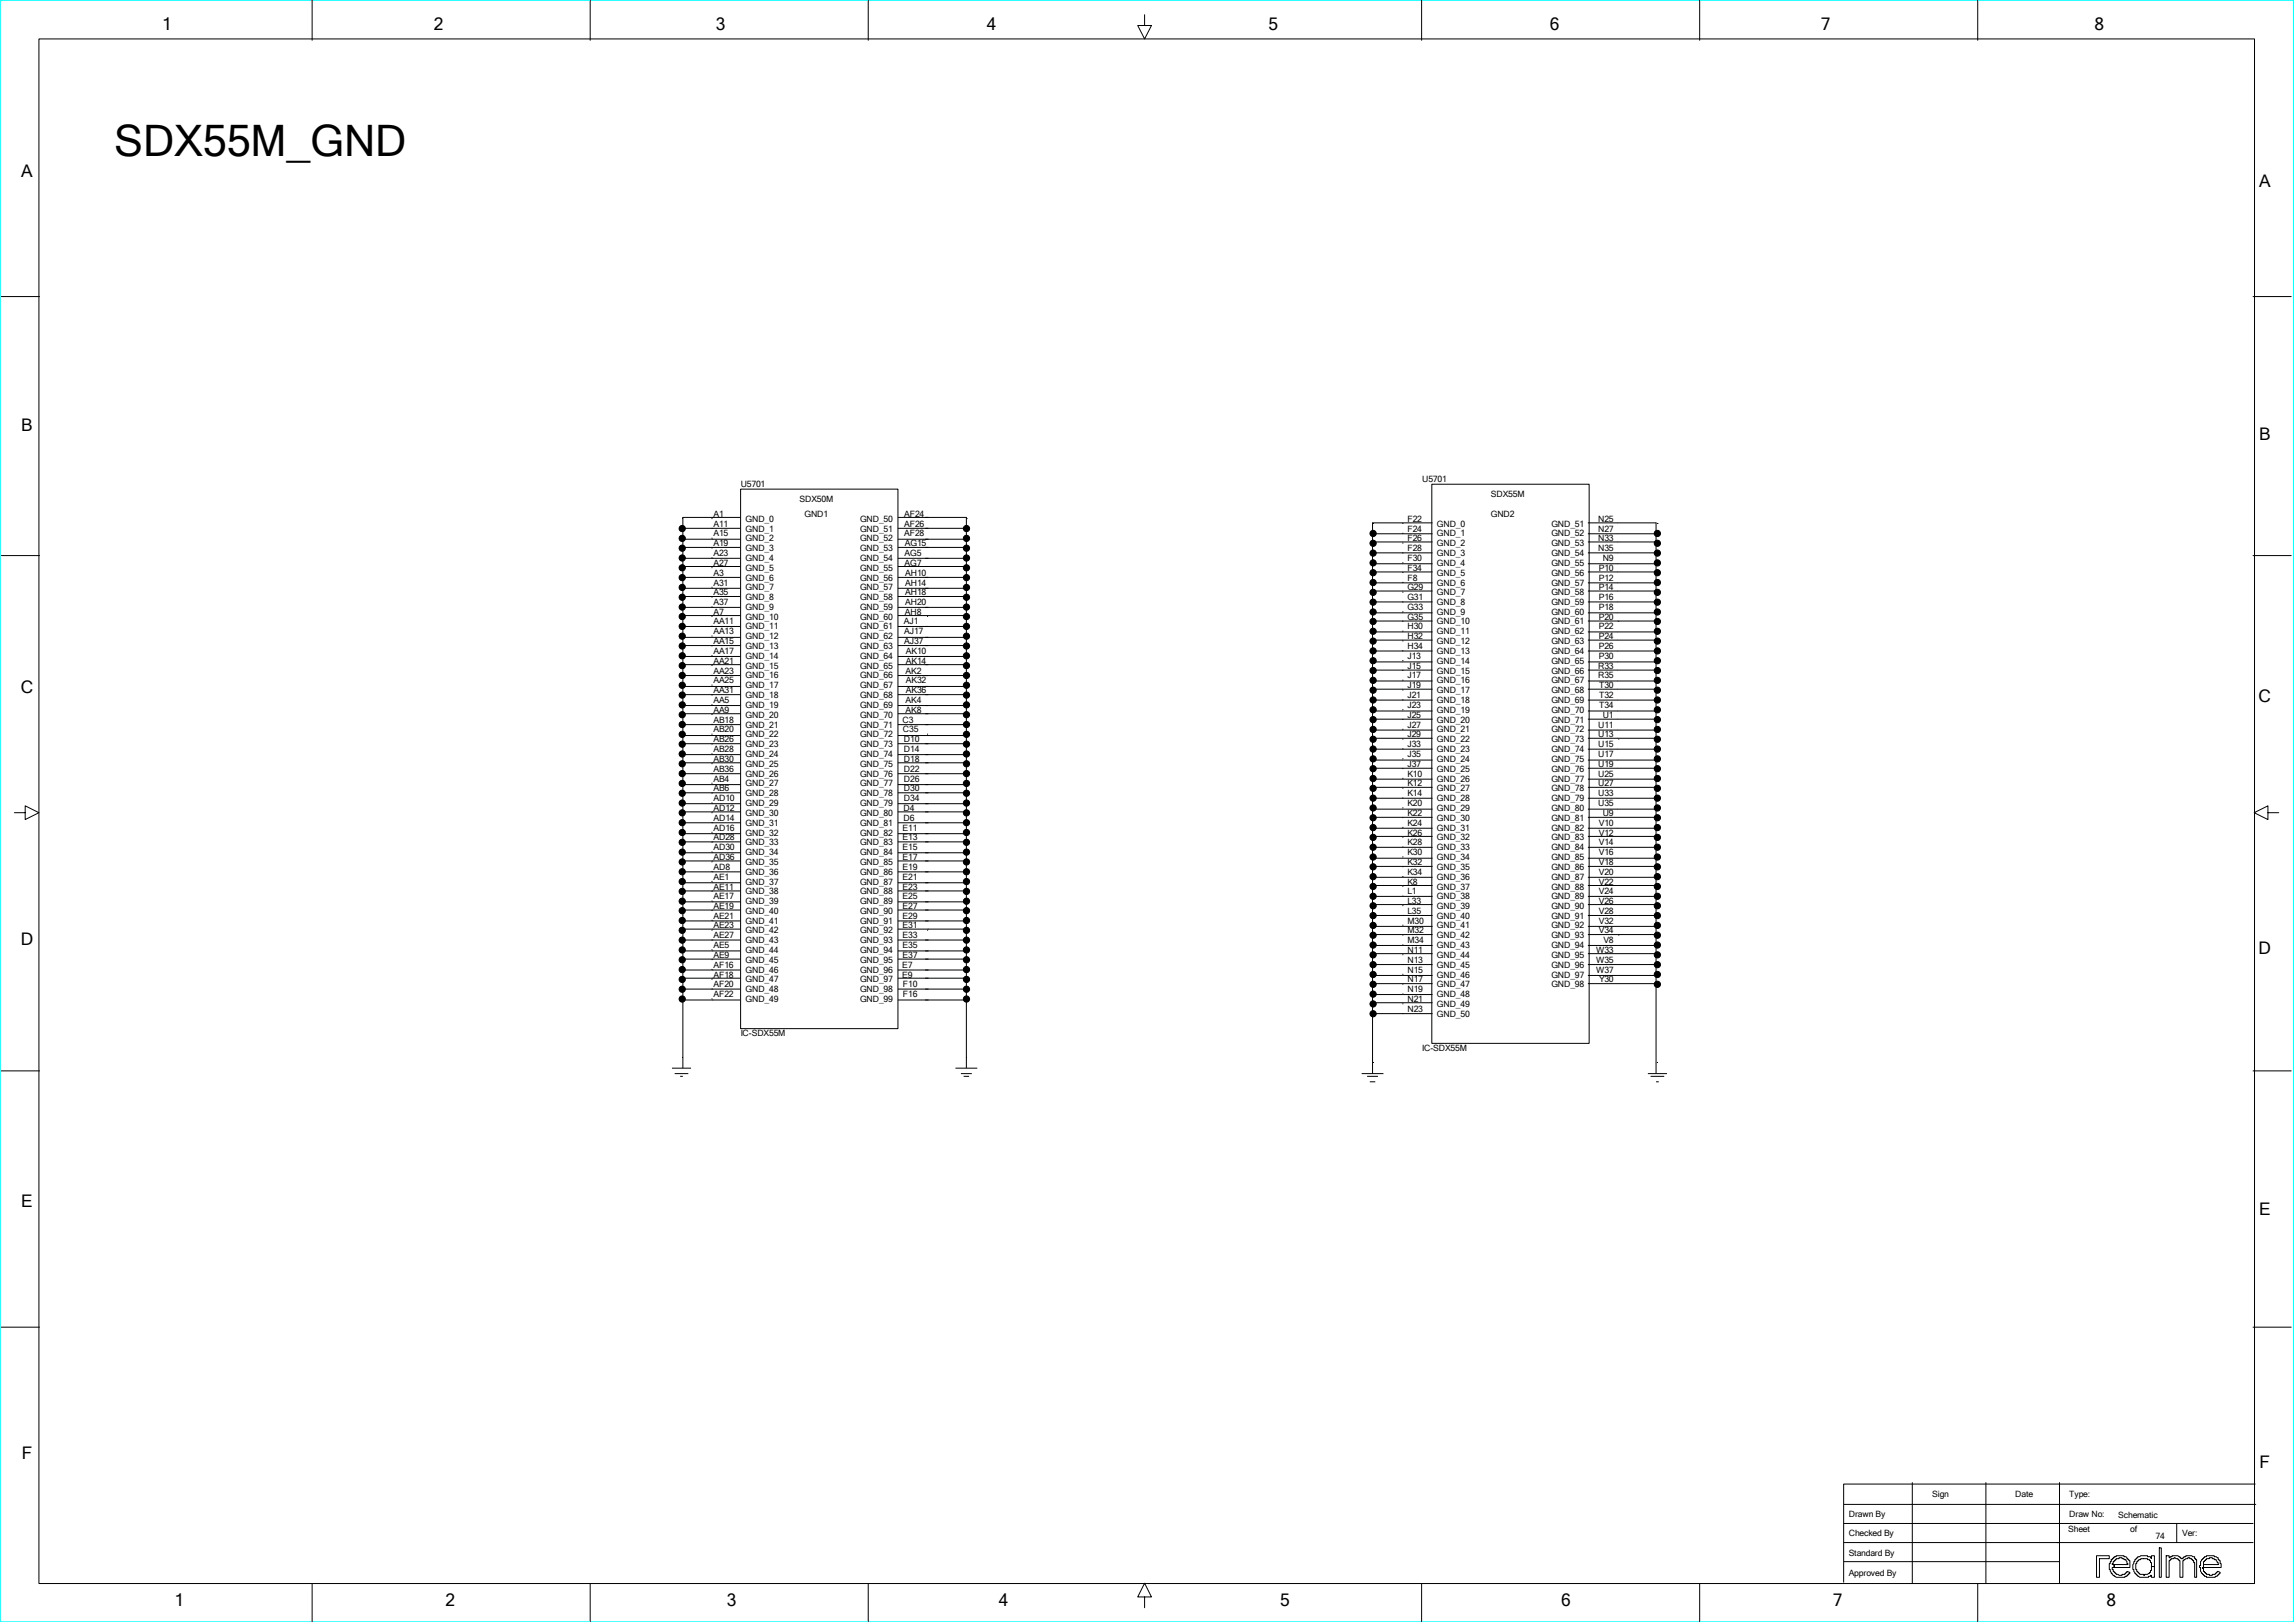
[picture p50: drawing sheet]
<svg xmlns="http://www.w3.org/2000/svg" width="297mm" height="210mm" viewBox="0 0 297 210" stroke-linecap="round" stroke-linejoin="round" font-family="sans-serif">
<defs><g id="words">
<text font-size="5.6" x="14.8" y="20.2">SDX55M_GND</text>
<g font-size="2.2">
<text x="21" y="3.8">1</text>
<text x="56.1" y="3.8">2</text>
<text x="92.6" y="3.8">3</text>
<text x="127.7" y="3.8">4</text>
<text x="164.2" y="3.8">5</text>
<text x="200.6" y="3.8">6</text>
<text x="235.7" y="3.8">7</text>
<text x="271" y="3.8">8</text>
<text x="2.8" y="23">A</text>
<text x="292.4" y="24.1">A</text>
<text x="2.8" y="55.8">B</text>
<text x="292.4" y="56.9">B</text>
<text x="2.7" y="89.7">C</text>
<text x="292.3" y="90.8">C</text>
<text x="2.7" y="122.3">D</text>
<text x="292.3" y="123.4">D</text>
<text x="2.8" y="156.1">E</text>
<text x="292.4" y="157.3">E</text>
<text x="2.8" y="188.8">F</text>
<text x="292.4" y="189.9">F</text>
<text x="22.6" y="207.8">1</text>
<text x="57.7" y="207.8">2</text>
<text x="94.1" y="207.8">3</text>
<text x="129.3" y="207.8">4</text>
<text x="165.7" y="207.8">5</text>
<text x="202" y="207.8">6</text>
<text x="237.2" y="207.8">7</text>
<text x="272.6" y="207.8">8</text>
</g>
<g font-size="1.1">
<text x="95.9" y="63.1">U5701</text>
<text x="103.5" y="65">SDX50M</text>
<text x="184" y="62.4">U5701</text>
<text x="192.9" y="64.3">SDX55M</text>
<text x="92.3" y="66.9">A1</text>
<text x="92.3" y="68.1">A11</text>
<text x="92.3" y="69.4">A15</text>
<text x="92.3" y="70.7">A19</text>
<text x="92.3" y="72">A23</text>
<text x="96.5" y="67.5">GND_0</text>
<text x="96.5" y="68.8">GND_1</text>
<text x="96.5" y="70">GND_2</text>
<text x="96.5" y="71.3">GND_3</text>
<text x="104.1" y="66.9">GND1</text>
<text x="111.3" y="67.5">GND_50</text>
<text x="111.3" y="68.8">GND_51</text>
<text x="111.3" y="70">GND_52</text>
<text x="111.3" y="71.3">GND_53</text>
<text x="117" y="66.9">AF24</text>
<text x="117" y="68.1">AF26</text>
<text x="117" y="69.4">AF28</text>
<text x="117.1" y="72">AG5</text>
<text x="117.1" y="70.7">AG15</text>
<text x="182.1" y="67.5">F22</text>
<text x="182.1" y="68.8">F24</text>
<text x="182.1" y="70">F26</text>
<text x="182.1" y="71.3">F28</text>
<text x="185.9" y="68.1">GND_0</text>
<text x="185.9" y="69.4">GND_1</text>
<text x="185.9" y="70.7">GND_2</text>
<text x="185.9" y="72">GND_3</text>
<text x="192.9" y="66.9">GND2</text>
<text x="200.8" y="68.1">GND_51</text>
<text x="200.8" y="69.4">GND_52</text>
<text x="200.8" y="70.7">GND_53</text>
<text x="200.8" y="72">GND_54</text>
<text x="206.8" y="67.5">N25</text>
<text x="206.8" y="68.8">N27</text>
<text x="206.8" y="70">N33</text>
<text x="206.8" y="71.3">N35</text>
<text x="92.3" y="73.2">A27</text>
<text x="92.3" y="74.5">A3</text>
<text x="92.3" y="75.8">A31</text>
<text x="92.3" y="77">A35</text>
<text x="96.5" y="72.6">GND_4</text>
<text x="96.5" y="73.9">GND_5</text>
<text x="96.5" y="75.1">GND_6</text>
<text x="96.5" y="76.4">GND_7</text>
<text x="96.5" y="77.7">GND_8</text>
<text x="111.3" y="72.6">GND_54</text>
<text x="111.3" y="73.9">GND_55</text>
<text x="111.3" y="75.1">GND_56</text>
<text x="111.3" y="76.4">GND_57</text>
<text x="111.3" y="77.7">GND_58</text>
<text x="117.1" y="73.2">AG7</text>
<text x="117.1" y="74.5">AH10</text>
<text x="117.1" y="75.8">AH14</text>
<text x="117.1" y="77">AH18</text>
<text x="182.1" y="72.6">F30</text>
<text x="182.1" y="73.9">F34</text>
<text x="182.1" y="75.1">F8</text>
<text x="182.1" y="76.4">G29</text>
<text x="182.1" y="77.7">G31</text>
<text x="185.9" y="73.2">GND_4</text>
<text x="185.9" y="74.5">GND_5</text>
<text x="185.9" y="75.8">GND_6</text>
<text x="185.9" y="77">GND_7</text>
<text x="200.8" y="73.2">GND_55</text>
<text x="200.8" y="74.5">GND_56</text>
<text x="200.8" y="75.8">GND_57</text>
<text x="200.8" y="77">GND_58</text>
<text x="206.9" y="73.9">P10</text>
<text x="206.9" y="75.1">P12</text>
<text x="206.9" y="76.4">P14</text>
<text x="206.9" y="77.7">P16</text>
<text x="207.4" y="72.6">N9</text>
<text x="92.3" y="78.3">A37</text>
<text x="92.3" y="79.5">A7</text>
<text x="92.3" y="80.8">AA11</text>
<text x="92.3" y="82.1">AA13</text>
<text x="92.3" y="83.3">AA15</text>
<text x="96.5" y="78.9">GND_9</text>
<text x="96.5" y="80.2">GND_10</text>
<text x="96.5" y="81.4">GND_11</text>
<text x="96.5" y="82.7">GND_12</text>
<text x="96.5" y="84">GND_13</text>
<text x="111.3" y="78.9">GND_59</text>
<text x="111.3" y="80.2">GND_60</text>
<text x="111.3" y="81.4">GND_61</text>
<text x="111.3" y="82.7">GND_62</text>
<text x="111.3" y="84">GND_63</text>
<text x="117" y="80.8">AJ1</text>
<text x="117" y="82.1">AJ17</text>
<text x="117" y="83.3">AJ37</text>
<text x="117.1" y="79.5">AH8</text>
<text x="117.1" y="78.3">AH20</text>
<text x="182.1" y="78.9">G33</text>
<text x="182.1" y="80.2">G35</text>
<text x="182.1" y="81.4">H30</text>
<text x="182.1" y="82.7">H32</text>
<text x="182.1" y="84">H34</text>
<text x="185.9" y="78.3">GND_8</text>
<text x="185.9" y="79.6">GND_9</text>
<text x="185.9" y="80.8">GND_10</text>
<text x="185.9" y="82.1">GND_11</text>
<text x="185.9" y="83.3">GND_12</text>
<text x="200.8" y="78.3">GND_59</text>
<text x="200.8" y="79.6">GND_60</text>
<text x="200.8" y="80.8">GND_61</text>
<text x="200.8" y="82.1">GND_62</text>
<text x="200.8" y="83.3">GND_63</text>
<text x="206.9" y="78.9">P18</text>
<text x="206.9" y="80.2">P20</text>
<text x="206.9" y="81.4">P22</text>
<text x="206.9" y="82.7">P24</text>
<text x="206.9" y="84">P26</text>
<text x="92.3" y="84.6">AA17</text>
<text x="92.3" y="85.9">AA21</text>
<text x="92.3" y="87.2">AA23</text>
<text x="92.3" y="88.4">AA25</text>
<text x="92.3" y="89.7">AA31</text>
<text x="96.5" y="85.2">GND_14</text>
<text x="96.5" y="86.5">GND_15</text>
<text x="96.5" y="87.8">GND_16</text>
<text x="96.5" y="89.1">GND_17</text>
<text x="111.3" y="85.2">GND_64</text>
<text x="111.3" y="86.5">GND_65</text>
<text x="111.3" y="87.8">GND_66</text>
<text x="111.3" y="89.1">GND_67</text>
<text x="117.2" y="87.2">AK2</text>
<text x="117.2" y="84.6">AK10</text>
<text x="117.2" y="85.9">AK14</text>
<text x="117.2" y="88.4">AK32</text>
<text x="117.2" y="89.7">AK36</text>
<text x="182.1" y="85.2">J13</text>
<text x="182.1" y="86.5">J15</text>
<text x="182.1" y="87.8">J17</text>
<text x="182.1" y="89.1">J19</text>
<text x="185.9" y="84.6">GND_13</text>
<text x="185.9" y="85.9">GND_14</text>
<text x="185.9" y="87.2">GND_15</text>
<text x="185.9" y="88.4">GND_16</text>
<text x="185.9" y="89.7">GND_17</text>
<text x="200.8" y="84.6">GND_64</text>
<text x="200.8" y="85.9">GND_65</text>
<text x="200.8" y="87.2">GND_66</text>
<text x="200.8" y="88.4">GND_67</text>
<text x="200.8" y="89.7">GND_68</text>
<text x="206.8" y="86.5">R33</text>
<text x="206.8" y="87.8">R35</text>
<text x="206.9" y="85.2">P30</text>
<text x="206.9" y="89.1">T30</text>
<text x="92.3" y="91">AA5</text>
<text x="92.3" y="92.2">AA9</text>
<text x="92.3" y="93.5">AB18</text>
<text x="92.3" y="94.8">AB20</text>
<text x="96.5" y="90.3">GND_18</text>
<text x="96.5" y="91.6">GND_19</text>
<text x="96.5" y="92.9">GND_20</text>
<text x="96.5" y="94.1">GND_21</text>
<text x="96.5" y="95.4">GND_22</text>
<text x="111.3" y="90.3">GND_68</text>
<text x="111.3" y="91.6">GND_69</text>
<text x="111.3" y="92.9">GND_70</text>
<text x="111.3" y="94.1">GND_71</text>
<text x="111.3" y="95.4">GND_72</text>
<text x="116.8" y="93.5">C3</text>
<text x="116.9" y="94.8">C35</text>
<text x="117.2" y="91">AK4</text>
<text x="117.2" y="92.2">AK8</text>
<text x="182.1" y="90.3">J21</text>
<text x="182.1" y="91.6">J23</text>
<text x="182.1" y="92.9">J25</text>
<text x="182.1" y="94.1">J27</text>
<text x="182.1" y="95.4">J29</text>
<text x="185.9" y="91">GND_18</text>
<text x="185.9" y="92.2">GND_19</text>
<text x="185.9" y="93.5">GND_20</text>
<text x="185.9" y="94.8">GND_21</text>
<text x="200.8" y="91">GND_69</text>
<text x="200.8" y="92.2">GND_70</text>
<text x="200.8" y="93.5">GND_71</text>
<text x="200.8" y="94.8">GND_72</text>
<text x="206.8" y="94.1">U11</text>
<text x="206.8" y="95.4">U13</text>
<text x="206.9" y="90.3">T32</text>
<text x="206.9" y="91.6">T34</text>
<text x="207.4" y="92.9">U1</text>
<text x="92.3" y="96">AB26</text>
<text x="92.3" y="97.3">AB28</text>
<text x="92.3" y="98.6">AB30</text>
<text x="92.3" y="99.9">AB36</text>
<text x="92.3" y="101.1">AB4</text>
<text x="96.5" y="96.7">GND_23</text>
<text x="96.5" y="97.9">GND_24</text>
<text x="96.5" y="99.2">GND_25</text>
<text x="96.5" y="100.5">GND_26</text>
<text x="96.5" y="101.8">GND_27</text>
<text x="111.3" y="96.7">GND_73</text>
<text x="111.3" y="97.9">GND_74</text>
<text x="111.3" y="99.2">GND_75</text>
<text x="111.3" y="100.5">GND_76</text>
<text x="111.3" y="101.8">GND_77</text>
<text x="117" y="96">D10</text>
<text x="117" y="97.3">D14</text>
<text x="117" y="98.6">D18</text>
<text x="117" y="99.9">D22</text>
<text x="117" y="101.1">D26</text>
<text x="182.1" y="96.7">J33</text>
<text x="182.1" y="97.9">J35</text>
<text x="182.1" y="99.2">J37</text>
<text x="182.1" y="100.5">K10</text>
<text x="182.1" y="101.8">K12</text>
<text x="185.9" y="96">GND_22</text>
<text x="185.9" y="97.3">GND_23</text>
<text x="185.9" y="98.6">GND_24</text>
<text x="185.9" y="99.9">GND_25</text>
<text x="185.9" y="101.1">GND_26</text>
<text x="200.8" y="96">GND_73</text>
<text x="200.8" y="97.3">GND_74</text>
<text x="200.8" y="98.6">GND_75</text>
<text x="200.8" y="99.9">GND_76</text>
<text x="200.8" y="101.1">GND_77</text>
<text x="206.8" y="96.7">U15</text>
<text x="206.8" y="97.9">U17</text>
<text x="206.8" y="99.2">U19</text>
<text x="206.8" y="100.5">U25</text>
<text x="206.8" y="101.8">U27</text>
<text x="92.3" y="102.4">AB6</text>
<text x="92.3" y="103.7">AD10</text>
<text x="92.3" y="104.9">AD12</text>
<text x="92.3" y="106.2">AD14</text>
<text x="92.3" y="107.5">AD16</text>
<text x="96.5" y="103">GND_28</text>
<text x="96.5" y="104.3">GND_29</text>
<text x="96.5" y="105.6">GND_30</text>
<text x="96.5" y="106.8">GND_31</text>
<text x="111.3" y="103">GND_78</text>
<text x="111.3" y="104.3">GND_79</text>
<text x="111.3" y="105.6">GND_80</text>
<text x="111.3" y="106.8">GND_81</text>
<text x="116.8" y="107.5">E11</text>
<text x="116.9" y="104.9">D4</text>
<text x="116.9" y="106.2">D6</text>
<text x="117" y="102.4">D30</text>
<text x="117" y="103.7">D34</text>
<text x="182.1" y="103">K14</text>
<text x="182.1" y="104.3">K20</text>
<text x="182.1" y="105.6">K22</text>
<text x="182.1" y="106.8">K24</text>
<text x="185.9" y="102.4">GND_27</text>
<text x="185.9" y="103.7">GND_28</text>
<text x="185.9" y="104.9">GND_29</text>
<text x="185.9" y="106.2">GND_30</text>
<text x="185.9" y="107.5">GND_31</text>
<text x="200.8" y="102.4">GND_78</text>
<text x="200.8" y="103.7">GND_79</text>
<text x="200.8" y="104.9">GND_80</text>
<text x="200.8" y="106.2">GND_81</text>
<text x="200.8" y="107.5">GND_82</text>
<text x="206.8" y="103">U33</text>
<text x="206.8" y="104.3">U35</text>
<text x="206.9" y="106.8">V10</text>
<text x="207.4" y="105.6">U9</text>
<text x="92.3" y="108.7">AD28</text>
<text x="92.3" y="110">AD30</text>
<text x="92.3" y="111.3">AD36</text>
<text x="92.3" y="112.6">AD8</text>
<text x="92.3" y="113.8">AE1</text>
<text x="96.5" y="108.1">GND_32</text>
<text x="96.5" y="109.4">GND_33</text>
<text x="96.5" y="110.6">GND_34</text>
<text x="96.5" y="111.9">GND_35</text>
<text x="96.5" y="113.2">GND_36</text>
<text x="111.3" y="108.1">GND_82</text>
<text x="111.3" y="109.4">GND_83</text>
<text x="111.3" y="110.6">GND_84</text>
<text x="111.3" y="111.9">GND_85</text>
<text x="111.3" y="113.2">GND_86</text>
<text x="116.8" y="108.7">E13</text>
<text x="116.8" y="110">E15</text>
<text x="116.8" y="111.3">E17</text>
<text x="116.8" y="112.6">E19</text>
<text x="116.8" y="113.8">E21</text>
<text x="182.1" y="108.1">K26</text>
<text x="182.1" y="109.4">K28</text>
<text x="182.1" y="110.6">K30</text>
<text x="182.1" y="111.9">K32</text>
<text x="182.1" y="113.2">K34</text>
<text x="185.9" y="108.7">GND_32</text>
<text x="185.9" y="110">GND_33</text>
<text x="185.9" y="111.3">GND_34</text>
<text x="185.9" y="112.6">GND_35</text>
<text x="185.9" y="113.8">GND_36</text>
<text x="200.8" y="108.7">GND_83</text>
<text x="200.8" y="110">GND_84</text>
<text x="200.8" y="111.3">GND_85</text>
<text x="200.8" y="112.6">GND_86</text>
<text x="200.8" y="113.8">GND_87</text>
<text x="206.9" y="108.1">V12</text>
<text x="206.9" y="109.4">V14</text>
<text x="206.9" y="110.6">V16</text>
<text x="206.9" y="111.9">V18</text>
<text x="206.9" y="113.2">V20</text>
<text x="92.3" y="115.1">AE11</text>
<text x="92.3" y="116.4">AE17</text>
<text x="92.3" y="117.6">AE19</text>
<text x="92.3" y="118.9">AE21</text>
<text x="96.5" y="114.5">GND_37</text>
<text x="96.5" y="115.7">GND_38</text>
<text x="96.5" y="117">GND_39</text>
<text x="96.5" y="118.2">GND_40</text>
<text x="96.5" y="119.5">GND_41</text>
<text x="111.3" y="114.5">GND_87</text>
<text x="111.3" y="115.7">GND_88</text>
<text x="111.3" y="117">GND_89</text>
<text x="111.3" y="118.2">GND_90</text>
<text x="111.3" y="119.5">GND_91</text>
<text x="116.8" y="115.1">E23</text>
<text x="116.8" y="116.4">E25</text>
<text x="116.8" y="117.6">E27</text>
<text x="116.8" y="118.9">E29</text>
<text x="182.1" y="114.5">K8</text>
<text x="182.1" y="115.7">L1</text>
<text x="182.1" y="117">L33</text>
<text x="182.1" y="118.2">L35</text>
<text x="182.1" y="119.5">M30</text>
<text x="185.9" y="115.1">GND_37</text>
<text x="185.9" y="116.4">GND_38</text>
<text x="185.9" y="117.6">GND_39</text>
<text x="185.9" y="118.9">GND_40</text>
<text x="200.8" y="115.1">GND_88</text>
<text x="200.8" y="116.4">GND_89</text>
<text x="200.8" y="117.6">GND_90</text>
<text x="200.8" y="118.9">GND_91</text>
<text x="206.9" y="114.5">V22</text>
<text x="206.9" y="115.7">V24</text>
<text x="206.9" y="117">V26</text>
<text x="206.9" y="118.2">V28</text>
<text x="206.9" y="119.5">V32</text>
<text x="92.3" y="120.1">AE23</text>
<text x="92.3" y="121.4">AE27</text>
<text x="92.3" y="122.7">AE5</text>
<text x="92.3" y="123.9">AE9</text>
<text x="92.3" y="125.2">AF16</text>
<text x="96.5" y="120.8">GND_42</text>
<text x="96.5" y="122">GND_43</text>
<text x="96.5" y="123.3">GND_44</text>
<text x="96.5" y="124.6">GND_45</text>
<text x="96.5" y="125.8">GND_46</text>
<text x="111.3" y="120.8">GND_92</text>
<text x="111.3" y="122">GND_93</text>
<text x="111.3" y="123.3">GND_94</text>
<text x="111.3" y="124.6">GND_95</text>
<text x="111.3" y="125.8">GND_96</text>
<text x="116.8" y="125.2">E7</text>
<text x="116.8" y="120.1">E31</text>
<text x="116.8" y="121.4">E33</text>
<text x="116.8" y="122.7">E35</text>
<text x="116.8" y="123.9">E37</text>
<text x="182.1" y="120.8">M32</text>
<text x="182.1" y="122">M34</text>
<text x="182.1" y="123.3">N11</text>
<text x="182.1" y="124.6">N13</text>
<text x="182.1" y="125.8">N15</text>
<text x="185.9" y="120.1">GND_41</text>
<text x="185.9" y="121.4">GND_42</text>
<text x="185.9" y="122.7">GND_43</text>
<text x="185.9" y="123.9">GND_44</text>
<text x="185.9" y="125.2">GND_45</text>
<text x="200.8" y="120.1">GND_92</text>
<text x="200.8" y="121.4">GND_93</text>
<text x="200.8" y="122.7">GND_94</text>
<text x="200.8" y="123.9">GND_95</text>
<text x="200.8" y="125.2">GND_96</text>
<text x="206.6" y="123.3">W33</text>
<text x="206.6" y="124.6">W35</text>
<text x="206.6" y="125.8">W37</text>
<text x="206.9" y="120.8">V34</text>
<text x="207.5" y="122">V8</text>
<text x="92.3" y="126.5">AF18</text>
<text x="92.3" y="127.8">AF20</text>
<text x="92.3" y="129">AF22</text>
<text x="96.5" y="127.1">GND_47</text>
<text x="96.5" y="128.4">GND_48</text>
<text x="96.5" y="129.7">GND_49</text>
<text x="111.3" y="127.1">GND_97</text>
<text x="111.3" y="128.4">GND_98</text>
<text x="111.3" y="129.7">GND_99</text>
<text x="116.8" y="126.5">E9</text>
<text x="116.9" y="127.8">F10</text>
<text x="116.9" y="129">F16</text>
<text x="182.1" y="127.1">N17</text>
<text x="182.1" y="128.4">N19</text>
<text x="182.1" y="129.7">N21</text>
<text x="182.1" y="130.9">N23</text>
<text x="185.9" y="126.5">GND_46</text>
<text x="185.9" y="127.8">GND_47</text>
<text x="185.9" y="129">GND_48</text>
<text x="185.9" y="130.3">GND_49</text>
<text x="185.9" y="131.6">GND_50</text>
<text x="200.8" y="126.5">GND_97</text>
<text x="200.8" y="127.8">GND_98</text>
<text x="206.9" y="127.1">Y30</text>
<text x="95.9" y="134.1">IC-SDX55M</text>
<text x="184" y="136">IC-SDX55M</text>
<text x="239.3" y="196.3">Drawn By</text>
<text x="250" y="193.7">Sign</text>
<text x="260.8" y="193.7">Date</text>
<text x="267.8" y="193.7">Type:</text>
<text x="267.8" y="196.3">Draw No:</text>
<text x="274.1" y="196.4">Schematic</text>
<text x="239.3" y="198.8">Checked By</text>
<text x="239.3" y="201.3">Standard By</text>
<text x="239.3" y="203.9">Approved By</text>
<text x="267.7" y="198.3">Sheet</text>
<text x="275.7" y="198.3">of</text>
<text x="279" y="199.2">74</text>
<text x="282.4" y="198.8">Ver:</text>
</g>
</g></defs>
<path d="M.1 0h296.7v209.8h-296.7z" fill="none" stroke="#0ff" stroke-width=".13"/>
<g fill="none" stroke="#000" stroke-width=".13">
<path d="M40.4 0v5.2M76.4 0v5.2M112.4 0v5.2M184 0v5.2M220 0v5.2M255.9 0v5.2M5 5h286.8v199.9h-286.8zM148.1 1.9v1.4h.9l-.9 1.7-.9-1.7h.9M.2 38.4h4.9M291.6 38.4h4.9M.2 71.9h4.9M88.4 68.4h7.4"/>
<path d="M88.4 69.8h7.4M88.4 70.8h7.4M88.4 72.2h7.4M88.4 73.3h7.4M88.4 74.7h7.4M88.4 76.1h7.4M88.4 77.2h7.4M88.4 78.6h7.4M88.4 79.6h7.4M95.8 66.9h-7.4v71.3M95.8 63.3h20.4v69.8h-20.4zM116.2 66.9h8.9v71.3"/>
<path d="M116.2 68.4h8.9M116.2 69.8h8.9M116.2 70.8h8.9M116.2 72.2h8.9M116.2 73.3h8.9M116.2 74.7h8.9M116.2 76.1h8.9M116.2 77.2h8.9M116.2 78.6h8.9M116.2 79.6h8.9M177.6 69.1h7.8M177.6 70.1h7.8"/>
<path d="M177.6 71.5h7.8M177.6 72.9h7.8M177.6 74h7.8M177.6 75.4h7.8M177.6 76.5h7.8M177.6 77.9h7.8M177.6 79.3h7.8M185.3 62.7h20.4v72.3h-20.4zM185.4 67.7h-7.8v71.2M205.5 67.7h8.8v71.2M205.5 69.1h8.8M205.5 70.1h8.8"/>
<path d="M205.5 71.5h8.8M205.5 72.9h8.8M205.5 74h8.8M205.5 75.4h8.8M205.5 76.5h8.8M205.5 77.9h8.8M205.5 79.3h8.8M291.6 71.9h4.9M88.4 81.1h7.4M88.4 82.5h7.4M88.4 83.5h7.4M88.4 84.9h7.4"/>
<path d="M88.4 86h7.4M88.4 87.4h7.4M88.4 88.8h7.4M88.4 89.9h7.4M88.4 91.3h7.4M88.4 92.3h7.4M88.4 93.8h7.4M88.4 95.2h7.4M88.4 96.2h7.4M88.4 97.6h7.4M88.4 98.7h7.4M116.2 81.1h8.9"/>
<path d="M116.2 82.5h8.9M116.2 83.5h8.9M116.2 84.9h8.9M116.2 86h8.9M116.2 87.4h8.9M116.2 88.8h8.9M116.2 89.9h8.9M116.2 91.3h8.9M116.2 92.3h8.9M116.2 93.8h8.9M116.2 95.2h8.9M116.2 96.2h8.9"/>
<path d="M116.2 97.6h8.9M116.2 98.7h8.9M177.6 80.4h7.8M177.6 81.8h7.8M177.6 82.8h7.8M177.6 84.2h7.8M177.6 85.6h7.8M177.6 86.7h7.8M177.6 88.1h7.8M177.6 89.2h7.8M177.6 90.6h7.8M177.6 92h7.8"/>
<path d="M177.6 93.1h7.8M177.6 94.5h7.8M177.6 95.5h7.8M177.6 96.9h7.8M177.6 98.3h7.8M177.6 99.4h7.8M205.5 80.4h9.2M205.5 81.8h8.8M205.5 82.8h8.8M205.5 84.2h8.8M205.5 85.6h8.8M205.5 86.7h8.8"/>
<path d="M205.5 88.1h8.8M205.5 89.2h8.8M205.5 90.6h8.8M205.5 92h8.8M205.5 93.1h8.8M205.5 94.5h8.8M205.5 95.5h9.2M205.5 96.9h8.8M205.5 98.3h8.8M205.5 99.4h8.8M1.9 105.2h1.4v-.9l1.7 .9-1.7 .8v-.8M88.4 100.1h7.4"/>
<path d="M88.4 101.5h7.4M88.4 102.6h7.4M88.4 104h7.4M88.4 105h7.4M88.4 106.5h7.4M88.4 107.9h7.4M88.4 108.9h7.4M88.4 110.3h7.4M88.4 111.4h7.4M88.4 112.8h7.4M88.4 114.2h7.4M88.4 115.3h7.4"/>
<path d="M88.4 116.7h7.4M88.4 117.7h7.4M88.4 119.2h7.4M116.2 100.1h8.9M116.2 101.5h8.9M116.2 102.6h8.9M116.2 104h8.9M116.2 105h8.9M116.2 106.5h8.9M116.2 107.9h8.9M116.2 108.9h8.9M116.2 110.3h8.9"/>
<path d="M116.2 111.4h8.9M116.2 112.8h8.9M116.2 114.2h8.9M116.2 115.3h8.9M116.2 116.7h8.9M116.2 117.7h8.9M116.2 119.2h8.9M177.6 100.8h7.8M177.6 101.9h7.8M177.6 103.3h7.8M177.6 104.7h7.8M177.6 105.8h7.8"/>
<path d="M177.6 107.2h7.8M177.6 108.2h7.8M177.6 109.6h7.8M177.6 111h7.8M177.6 112.1h7.8M177.6 113.5h7.8M177.6 114.6h7.8M177.6 116h7.8M177.6 117h7.8M177.6 118.5h7.8M177.6 119.9h7.8M205.5 100.8h8.8"/>
<path d="M205.5 101.9h8.8M205.5 103.3h8.8M205.5 104.7h8.8M205.5 105.8h8.8M205.5 107.2h8.8M205.5 108.2h8.8M205.5 109.6h8.8M205.5 111h8.8M205.5 112.1h8.8M205.5 113.5h8.8M205.5 114.6h8.8M205.5 116h8.8"/>
<path d="M205.5 117h8.8M205.5 118.5h8.8M205.5 119.9h8.8M293.5 105.2v-.9l-1.8 .9 1.8 .8v-.8h1.4M.2 138.6h4.9M87 138.2h2.4M87.3 138.9h1.8M88 139.3h.4M88.4 120.2h7.4M88.4 121.6h7.4M88.4 123h7.4M88.4 124.1h7.4"/>
<path d="M88.4 125.5h7.4M88.4 126.6h7.4M88.4 128h7.4M88.4 129.4h7.4M116.2 120.2h8.9M116.2 121.6h8.9M116.2 123h8.9M116.2 124.1h8.9M116.2 125.5h8.9M116.2 126.6h8.9M116.2 128h8.9M116.2 129.4h8.9"/>
<path d="M123.6 138.2h2.9M124.4 138.9h1.4M124.7 139.3h.7M176.2 138.9h2.8M176.9 139.3h1.4M177.3 140h.7M177.6 120.9h7.8M177.6 122.3h7.8M177.6 123.4h7.8M177.6 124.8h7.8M177.6 126.2h7.8M177.6 127.3h7.8"/>
<path d="M177.6 128.7h7.8M177.6 129.7h7.8M177.6 131.2h7.8M205.5 120.9h9.2M205.5 122.3h8.8M205.5 123.4h8.8M205.5 124.8h8.8M205.5 126.2h8.8M205.5 127.3h8.8M213.3 138.9h2.4M213.6 139.3h1.8M214.3 140h.4"/>
<path d="M291.6 138.6h4.9M.2 171.7h4.9M291.6 171.7h4.9M238.7 194.7h53.2M238.7 199.6h52.9M238.7 197.1h52.9M247.5 191.8v13.1M257 191.8v13.1M266.5 191.8v13.1M281.7 197.1v2.5M291.8 192h-53.2v12.7M40.4 204.9v4.9"/>
<path d="M76.4 204.9v4.9M112.4 204.9v4.9M148.1 206.6h.9l-.9-1.7-.9 1.7h.9v1.4M184 204.9v4.9M220 204.9v4.9M238.7 202.1h27.8M255.9 204.9v4.9M271.3 201.3h1.7v.4h-1.3v2.4h-.4zM273.2 201.8h.1v-.1l.3-.2v-.1h.3v-.1h1v.1h.2l.2 .3h.1v.1l.2 .1v.9h-2v-.4h1.8v-.1h-.1l-.2-.5h-.2v-.1h-.3v-.2h-.4v.2h-.3v.1h-.2v.1l-.2 .2v.2h-.2v.1h.3v.4h-.3v.3h.2v.2l.2 .2v.1h.2v.1h.2l.1 .1 .8-.1 .1-.2h.2v-.2l.3 .2v.1l-.2 .1-.1 .3h-.3v.1h-1.1l-.3-.1v-.2h-.1l-.2-.2h-.1l-.1-.5h-.1v-.8h.1zM276.4 201.7h.1l.1-.3h.3l.1-.1h.9v.1h.4l.1 .3v-.4h.4v1.4h-.4v-.5h-.1v-.3h-.1v-.1h-.3v-.1h-.9v.1h-.2v.1l-.3 .2v.2h-.1v.8h.1v.2h.1v.2h.2l.1 .2h.5v.1h.1v-.1h.4l.3-.1v-.1h.1v-.3h.1v-.5h.4v1.4h-.4v-.3h-.1v.2h-.3v.1h-1.1l-.3-.1-.1-.3h-.1v-.1h-.1l-.2-.3v-.2h-.1v-.7zM279.4 200.3h.3v3.8h-.3zM280.3 201.3h.4v.2h.1v-.1h.3v-.1h.8l.2 .1 .1 .3h.3l.1-.3h.3v-.1h.7l.2 .1h.2v.3l.3 .1v2.3h-.3v-1.9h-.1v-.3h-.1l-.2-.2h-.2v-.2h-.3v.2h-.2l-.3 .1v.1h-.1v2.2h-.4v-2.2h-.1l-.1-.2h-.3l-.1-.2h-.2v.2h-.3l-.2 .2h-.1v2.2h-.4z"/>
<path d="M284.9 201.8h.1v-.1l.3-.2v-.1h.2v-.1h1.1v.1l.5 .1v.3l.2 .1v.4h.1v.5h-2.2v-.4h1.9v-.2h-.2l-.1-.4-.5-.1v-.2h-.4v.2h-.4v.1h-.1v.1l-.2 .2v.7h-.2v.1h.2v.4l.2 .2v.1h.1v.1h.4v.1l.8-.1 .1-.2h.1v-.2l.4 .2v.1l-.2 .1-.2 .3h-.2v.1h-1.2v-.1h-.2v-.2h-.1l-.2-.2h-.1l-.1-.3v-.5h-.2z"/>
<circle cx="88.3" cy="78.5" r=".4"/>
<circle cx="88.3" cy="74.7" r=".4"/>
<circle cx="88.3" cy="76" r=".4"/>
<circle cx="88.3" cy="70.9" r=".4"/>
<circle cx="88.3" cy="68.4" r=".4"/>
<circle cx="88.3" cy="77.3" r=".4"/>
<circle cx="88.3" cy="72.2" r=".4"/>
<circle cx="88.3" cy="73.5" r=".4"/>
<circle cx="88.3" cy="79.8" r=".4"/>
<circle cx="88.3" cy="69.7" r=".4"/>
<circle cx="125.1" cy="68.4" r=".4"/>
<circle cx="125.1" cy="77.3" r=".4"/>
<circle cx="125.1" cy="79.8" r=".4"/>
<circle cx="125.1" cy="73.5" r=".4"/>
<circle cx="125.1" cy="70.9" r=".4"/>
<circle cx="125.1" cy="72.2" r=".4"/>
<circle cx="125.1" cy="74.7" r=".4"/>
<circle cx="125.1" cy="69.7" r=".4"/>
<circle cx="125.1" cy="76" r=".4"/>
<circle cx="125.1" cy="78.5" r=".4"/>
<circle cx="177.7" cy="72.8" r=".4"/>
<circle cx="177.7" cy="75.4" r=".4"/>
<circle cx="177.7" cy="77.9" r=".4"/>
<circle cx="177.7" cy="79.2" r=".4"/>
<circle cx="177.7" cy="69" r=".4"/>
<circle cx="177.7" cy="74.1" r=".4"/>
<circle cx="177.7" cy="71.6" r=".4"/>
<circle cx="177.7" cy="70.3" r=".4"/>
<circle cx="177.7" cy="76.6" r=".4"/>
<circle cx="214.5" cy="74.1" r=".4"/>
<circle cx="214.5" cy="69" r=".4"/>
<circle cx="214.5" cy="70.3" r=".4"/>
<circle cx="214.5" cy="72.8" r=".4"/>
<circle cx="214.5" cy="71.6" r=".4"/>
<circle cx="214.5" cy="79.2" r=".4"/>
<circle cx="214.5" cy="77.9" r=".4"/>
<circle cx="214.5" cy="75.4" r=".4"/>
<circle cx="214.5" cy="76.6" r=".4"/>
<circle cx="88.3" cy="83.6" r=".4"/>
<circle cx="88.3" cy="88.7" r=".4"/>
<circle cx="88.3" cy="92.5" r=".4"/>
<circle cx="88.3" cy="84.9" r=".4"/>
<circle cx="88.3" cy="87.4" r=".4"/>
<circle cx="88.3" cy="89.9" r=".4"/>
<circle cx="88.3" cy="96.3" r=".4"/>
<circle cx="88.3" cy="93.7" r=".4"/>
<circle cx="88.3" cy="91.2" r=".4"/>
<circle cx="88.3" cy="97.6" r=".4"/>
<circle cx="88.3" cy="81" r=".4"/>
<circle cx="88.3" cy="82.3" r=".4"/>
<circle cx="88.3" cy="86.1" r=".4"/>
<circle cx="88.3" cy="95" r=".4"/>
<circle cx="88.3" cy="98.8" r=".4"/>
<circle cx="125.1" cy="87.4" r=".4"/>
<circle cx="125.1" cy="97.6" r=".4"/>
<circle cx="125.1" cy="82.3" r=".4"/>
<circle cx="125.1" cy="86.1" r=".4"/>
<circle cx="125.1" cy="89.9" r=".4"/>
<circle cx="125.1" cy="95" r=".4"/>
<circle cx="125.1" cy="91.2" r=".4"/>
<circle cx="125.1" cy="81" r=".4"/>
<circle cx="125.1" cy="83.6" r=".4"/>
<circle cx="125.1" cy="84.9" r=".4"/>
<circle cx="125.1" cy="92.5" r=".4"/>
<circle cx="125.1" cy="96.3" r=".4"/>
<circle cx="125.1" cy="98.8" r=".4"/>
<circle cx="125.1" cy="93.7" r=".4"/>
<circle cx="125.1" cy="88.7" r=".4"/>
<circle cx="177.7" cy="94.4" r=".4"/>
<circle cx="177.7" cy="83" r=".4"/>
<circle cx="177.7" cy="86.8" r=".4"/>
<circle cx="177.7" cy="96.9" r=".4"/>
<circle cx="177.7" cy="98.2" r=".4"/>
<circle cx="177.7" cy="90.6" r=".4"/>
<circle cx="177.7" cy="99.5" r=".4"/>
<circle cx="177.7" cy="84.2" r=".4"/>
<circle cx="177.7" cy="91.8" r=".4"/>
<circle cx="177.7" cy="85.5" r=".4"/>
<circle cx="177.7" cy="80.4" r=".4"/>
<circle cx="177.7" cy="81.7" r=".4"/>
<circle cx="177.7" cy="89.3" r=".4"/>
<circle cx="177.7" cy="93.1" r=".4"/>
<circle cx="177.7" cy="95.7" r=".4"/>
<circle cx="177.7" cy="88" r=".4"/>
<circle cx="214.5" cy="96.9" r=".4"/>
<circle cx="214.5" cy="81.7" r=".4"/>
<circle cx="214.5" cy="95.7" r=".4"/>
<circle cx="214.5" cy="80.4" r=".4"/>
<circle cx="214.5" cy="86.8" r=".4"/>
<circle cx="214.5" cy="91.8" r=".4"/>
<circle cx="214.5" cy="93.1" r=".4"/>
<circle cx="214.5" cy="98.2" r=".4"/>
<circle cx="214.5" cy="83" r=".4"/>
<circle cx="214.5" cy="85.5" r=".4"/>
<circle cx="214.5" cy="99.5" r=".4"/>
<circle cx="214.5" cy="84.2" r=".4"/>
<circle cx="214.5" cy="89.3" r=".4"/>
<circle cx="214.5" cy="94.4" r=".4"/>
<circle cx="214.5" cy="90.6" r=".4"/>
<circle cx="214.5" cy="88" r=".4"/>
<circle cx="88.3" cy="102.6" r=".4"/>
<circle cx="88.3" cy="114.1" r=".4"/>
<circle cx="88.3" cy="105.2" r=".4"/>
<circle cx="88.3" cy="117.8" r=".4"/>
<circle cx="88.3" cy="101.4" r=".4"/>
<circle cx="88.3" cy="115.3" r=".4"/>
<circle cx="88.3" cy="109" r=".4"/>
<circle cx="88.3" cy="119.1" r=".4"/>
<circle cx="88.3" cy="100.1" r=".4"/>
<circle cx="88.3" cy="107.7" r=".4"/>
<circle cx="88.3" cy="103.9" r=".4"/>
<circle cx="88.3" cy="111.5" r=".4"/>
<circle cx="88.3" cy="116.6" r=".4"/>
<circle cx="88.3" cy="106.4" r=".4"/>
<circle cx="88.3" cy="110.3" r=".4"/>
<circle cx="88.3" cy="112.8" r=".4"/>
<circle cx="125.1" cy="110.3" r=".4"/>
<circle cx="125.1" cy="114.1" r=".4"/>
<circle cx="125.1" cy="119.1" r=".4"/>
<circle cx="125.1" cy="103.9" r=".4"/>
<circle cx="125.1" cy="106.4" r=".4"/>
<circle cx="125.1" cy="112.8" r=".4"/>
<circle cx="125.1" cy="116.6" r=".4"/>
<circle cx="125.1" cy="117.8" r=".4"/>
<circle cx="125.1" cy="107.7" r=".4"/>
<circle cx="125.1" cy="115.3" r=".4"/>
<circle cx="125.1" cy="100.1" r=".4"/>
<circle cx="125.1" cy="105.2" r=".4"/>
<circle cx="125.1" cy="109" r=".4"/>
<circle cx="125.1" cy="111.5" r=".4"/>
<circle cx="125.1" cy="102.6" r=".4"/>
<circle cx="125.1" cy="101.4" r=".4"/>
<circle cx="177.7" cy="116" r=".4"/>
<circle cx="177.7" cy="108.4" r=".4"/>
<circle cx="177.7" cy="102" r=".4"/>
<circle cx="177.7" cy="100.7" r=".4"/>
<circle cx="177.7" cy="103.3" r=".4"/>
<circle cx="177.7" cy="112.2" r=".4"/>
<circle cx="177.7" cy="113.4" r=".4"/>
<circle cx="177.7" cy="117.2" r=".4"/>
<circle cx="177.7" cy="104.5" r=".4"/>
<circle cx="177.7" cy="114.7" r=".4"/>
<circle cx="177.7" cy="119.7" r=".4"/>
<circle cx="177.7" cy="110.9" r=".4"/>
<circle cx="177.7" cy="118.5" r=".4"/>
<circle cx="177.7" cy="105.8" r=".4"/>
<circle cx="177.7" cy="109.6" r=".4"/>
<circle cx="177.7" cy="107.1" r=".4"/>
<circle cx="214.5" cy="103.3" r=".4"/>
<circle cx="214.5" cy="104.5" r=".4"/>
<circle cx="214.5" cy="100.7" r=".4"/>
<circle cx="214.5" cy="109.6" r=".4"/>
<circle cx="214.5" cy="113.4" r=".4"/>
<circle cx="214.5" cy="117.2" r=".4"/>
<circle cx="214.5" cy="105.8" r=".4"/>
<circle cx="214.5" cy="107.1" r=".4"/>
<circle cx="214.5" cy="112.2" r=".4"/>
<circle cx="214.5" cy="116" r=".4"/>
<circle cx="214.5" cy="102" r=".4"/>
<circle cx="214.5" cy="119.7" r=".4"/>
<circle cx="214.5" cy="110.9" r=".4"/>
<circle cx="214.5" cy="118.5" r=".4"/>
<circle cx="214.5" cy="108.4" r=".4"/>
<circle cx="214.5" cy="114.7" r=".4"/>
<circle cx="88.3" cy="125.5" r=".4"/>
<circle cx="88.3" cy="128" r=".4"/>
<circle cx="88.3" cy="122.9" r=".4"/>
<circle cx="88.3" cy="129.3" r=".4"/>
<circle cx="88.3" cy="120.4" r=".4"/>
<circle cx="88.3" cy="121.6" r=".4"/>
<circle cx="88.3" cy="124.2" r=".4"/>
<circle cx="88.3" cy="126.7" r=".4"/>
<circle cx="125.1" cy="120.4" r=".4"/>
<circle cx="125.1" cy="121.6" r=".4"/>
<circle cx="125.1" cy="124.2" r=".4"/>
<circle cx="125.1" cy="125.5" r=".4"/>
<circle cx="125.1" cy="126.7" r=".4"/>
<circle cx="125.1" cy="128" r=".4"/>
<circle cx="125.1" cy="129.3" r=".4"/>
<circle cx="125.1" cy="122.9" r=".4"/>
<circle cx="177.7" cy="128.6" r=".4"/>
<circle cx="177.7" cy="131.2" r=".4"/>
<circle cx="177.7" cy="121" r=".4"/>
<circle cx="177.7" cy="123.5" r=".4"/>
<circle cx="177.7" cy="122.3" r=".4"/>
<circle cx="177.7" cy="126.1" r=".4"/>
<circle cx="177.7" cy="127.4" r=".4"/>
<circle cx="177.7" cy="124.8" r=".4"/>
<circle cx="177.7" cy="129.9" r=".4"/>
<circle cx="214.5" cy="122.3" r=".4"/>
<circle cx="214.5" cy="123.5" r=".4"/>
<circle cx="214.5" cy="124.8" r=".4"/>
<circle cx="214.5" cy="121" r=".4"/>
<circle cx="214.5" cy="127.4" r=".4"/>
<circle cx="214.5" cy="126.1" r=".4"/>
</g>
<g fill="#000">
<circle cx="88.3" cy="74.7" r=".41"/>
<circle cx="88.3" cy="69.7" r=".41"/>
<circle cx="88.3" cy="76" r=".41"/>
<circle cx="88.3" cy="68.4" r=".41"/>
<circle cx="88.3" cy="73.5" r=".41"/>
<circle cx="88.3" cy="79.8" r=".41"/>
<circle cx="88.3" cy="70.9" r=".41"/>
<circle cx="88.3" cy="72.2" r=".41"/>
<circle cx="88.3" cy="77.3" r=".41"/>
<circle cx="88.3" cy="78.5" r=".41"/>
<circle cx="125.1" cy="68.4" r=".41"/>
<circle cx="125.1" cy="69.7" r=".41"/>
<circle cx="125.1" cy="74.7" r=".41"/>
<circle cx="125.1" cy="73.5" r=".41"/>
<circle cx="125.1" cy="76" r=".41"/>
<circle cx="125.1" cy="79.8" r=".41"/>
<circle cx="125.1" cy="78.5" r=".41"/>
<circle cx="125.1" cy="77.3" r=".41"/>
<circle cx="125.1" cy="72.2" r=".41"/>
<circle cx="125.1" cy="70.9" r=".41"/>
<circle cx="177.7" cy="77.9" r=".41"/>
<circle cx="177.7" cy="79.2" r=".41"/>
<circle cx="177.7" cy="70.3" r=".41"/>
<circle cx="177.7" cy="76.6" r=".41"/>
<circle cx="177.7" cy="71.6" r=".41"/>
<circle cx="177.7" cy="72.8" r=".41"/>
<circle cx="177.7" cy="69" r=".41"/>
<circle cx="177.7" cy="75.4" r=".41"/>
<circle cx="177.7" cy="74.1" r=".41"/>
<circle cx="214.5" cy="76.6" r=".41"/>
<circle cx="214.5" cy="72.8" r=".41"/>
<circle cx="214.5" cy="77.9" r=".41"/>
<circle cx="214.5" cy="79.2" r=".41"/>
<circle cx="214.5" cy="70.3" r=".41"/>
<circle cx="214.5" cy="71.6" r=".41"/>
<circle cx="214.5" cy="74.1" r=".41"/>
<circle cx="214.5" cy="69" r=".41"/>
<circle cx="214.5" cy="75.4" r=".41"/>
<circle cx="88.3" cy="96.3" r=".41"/>
<circle cx="88.3" cy="83.6" r=".41"/>
<circle cx="88.3" cy="89.9" r=".41"/>
<circle cx="88.3" cy="97.6" r=".41"/>
<circle cx="88.3" cy="98.8" r=".41"/>
<circle cx="88.3" cy="81" r=".41"/>
<circle cx="88.3" cy="82.3" r=".41"/>
<circle cx="88.3" cy="86.1" r=".41"/>
<circle cx="88.3" cy="88.7" r=".41"/>
<circle cx="88.3" cy="84.9" r=".41"/>
<circle cx="88.3" cy="93.7" r=".41"/>
<circle cx="88.3" cy="91.2" r=".41"/>
<circle cx="88.3" cy="92.5" r=".41"/>
<circle cx="88.3" cy="87.4" r=".41"/>
<circle cx="88.3" cy="95" r=".41"/>
<circle cx="125.1" cy="89.9" r=".41"/>
<circle cx="125.1" cy="83.6" r=".41"/>
<circle cx="125.1" cy="96.3" r=".41"/>
<circle cx="125.1" cy="86.1" r=".41"/>
<circle cx="125.1" cy="87.4" r=".41"/>
<circle cx="125.1" cy="95" r=".41"/>
<circle cx="125.1" cy="82.3" r=".41"/>
<circle cx="125.1" cy="92.5" r=".41"/>
<circle cx="125.1" cy="93.7" r=".41"/>
<circle cx="125.1" cy="81" r=".41"/>
<circle cx="125.1" cy="91.2" r=".41"/>
<circle cx="125.1" cy="97.6" r=".41"/>
<circle cx="125.1" cy="98.8" r=".41"/>
<circle cx="125.1" cy="88.7" r=".41"/>
<circle cx="125.1" cy="84.9" r=".41"/>
<circle cx="177.7" cy="80.4" r=".41"/>
<circle cx="177.7" cy="86.8" r=".41"/>
<circle cx="177.7" cy="93.1" r=".41"/>
<circle cx="177.7" cy="99.5" r=".41"/>
<circle cx="177.7" cy="90.6" r=".41"/>
<circle cx="177.7" cy="91.8" r=".41"/>
<circle cx="177.7" cy="95.7" r=".41"/>
<circle cx="177.7" cy="88" r=".41"/>
<circle cx="177.7" cy="89.3" r=".41"/>
<circle cx="177.7" cy="84.2" r=".41"/>
<circle cx="177.7" cy="94.4" r=".41"/>
<circle cx="177.7" cy="81.7" r=".41"/>
<circle cx="177.7" cy="98.2" r=".41"/>
<circle cx="177.7" cy="83" r=".41"/>
<circle cx="177.7" cy="96.9" r=".41"/>
<circle cx="177.7" cy="85.5" r=".41"/>
<circle cx="214.5" cy="80.4" r=".41"/>
<circle cx="214.5" cy="93.1" r=".41"/>
<circle cx="214.5" cy="86.8" r=".41"/>
<circle cx="214.5" cy="99.5" r=".41"/>
<circle cx="214.5" cy="83" r=".41"/>
<circle cx="214.5" cy="90.6" r=".41"/>
<circle cx="214.5" cy="98.2" r=".41"/>
<circle cx="214.5" cy="91.8" r=".41"/>
<circle cx="214.5" cy="85.5" r=".41"/>
<circle cx="214.5" cy="84.2" r=".41"/>
<circle cx="214.5" cy="88" r=".41"/>
<circle cx="214.5" cy="81.7" r=".41"/>
<circle cx="214.5" cy="95.7" r=".41"/>
<circle cx="214.5" cy="94.4" r=".41"/>
<circle cx="214.5" cy="96.9" r=".41"/>
<circle cx="214.5" cy="89.3" r=".41"/>
<circle cx="88.3" cy="109" r=".41"/>
<circle cx="88.3" cy="115.3" r=".41"/>
<circle cx="88.3" cy="102.6" r=".41"/>
<circle cx="88.3" cy="100.1" r=".41"/>
<circle cx="88.3" cy="116.6" r=".41"/>
<circle cx="88.3" cy="101.4" r=".41"/>
<circle cx="88.3" cy="117.8" r=".41"/>
<circle cx="88.3" cy="105.2" r=".41"/>
<circle cx="88.3" cy="107.7" r=".41"/>
<circle cx="88.3" cy="111.5" r=".41"/>
<circle cx="88.3" cy="106.4" r=".41"/>
<circle cx="88.3" cy="112.8" r=".41"/>
<circle cx="88.3" cy="103.9" r=".41"/>
<circle cx="88.3" cy="119.1" r=".41"/>
<circle cx="88.3" cy="114.1" r=".41"/>
<circle cx="88.3" cy="110.3" r=".41"/>
<circle cx="125.1" cy="109" r=".41"/>
<circle cx="125.1" cy="115.3" r=".41"/>
<circle cx="125.1" cy="102.6" r=".41"/>
<circle cx="125.1" cy="111.5" r=".41"/>
<circle cx="125.1" cy="100.1" r=".41"/>
<circle cx="125.1" cy="119.1" r=".41"/>
<circle cx="125.1" cy="101.4" r=".41"/>
<circle cx="125.1" cy="112.8" r=".41"/>
<circle cx="125.1" cy="117.8" r=".41"/>
<circle cx="125.1" cy="105.2" r=".41"/>
<circle cx="125.1" cy="103.9" r=".41"/>
<circle cx="125.1" cy="107.7" r=".41"/>
<circle cx="125.1" cy="114.1" r=".41"/>
<circle cx="125.1" cy="116.6" r=".41"/>
<circle cx="125.1" cy="106.4" r=".41"/>
<circle cx="125.1" cy="110.3" r=".41"/>
<circle cx="177.7" cy="105.8" r=".41"/>
<circle cx="177.7" cy="112.2" r=".41"/>
<circle cx="177.7" cy="117.2" r=".41"/>
<circle cx="177.7" cy="119.7" r=".41"/>
<circle cx="177.7" cy="118.5" r=".41"/>
<circle cx="177.7" cy="103.3" r=".41"/>
<circle cx="177.7" cy="107.1" r=".41"/>
<circle cx="177.7" cy="114.7" r=".41"/>
<circle cx="177.7" cy="110.9" r=".41"/>
<circle cx="177.7" cy="113.4" r=".41"/>
<circle cx="177.7" cy="116" r=".41"/>
<circle cx="177.7" cy="104.5" r=".41"/>
<circle cx="177.7" cy="100.7" r=".41"/>
<circle cx="177.7" cy="108.4" r=".41"/>
<circle cx="177.7" cy="109.6" r=".41"/>
<circle cx="177.7" cy="102" r=".41"/>
<circle cx="214.5" cy="112.2" r=".41"/>
<circle cx="214.5" cy="105.8" r=".41"/>
<circle cx="214.5" cy="117.2" r=".41"/>
<circle cx="214.5" cy="119.7" r=".41"/>
<circle cx="214.5" cy="113.4" r=".41"/>
<circle cx="214.5" cy="100.7" r=".41"/>
<circle cx="214.5" cy="102" r=".41"/>
<circle cx="214.5" cy="116" r=".41"/>
<circle cx="214.5" cy="118.5" r=".41"/>
<circle cx="214.5" cy="114.7" r=".41"/>
<circle cx="214.5" cy="110.9" r=".41"/>
<circle cx="214.5" cy="104.5" r=".41"/>
<circle cx="214.5" cy="103.3" r=".41"/>
<circle cx="214.5" cy="107.1" r=".41"/>
<circle cx="214.5" cy="108.4" r=".41"/>
<circle cx="214.5" cy="109.6" r=".41"/>
<circle cx="88.3" cy="128" r=".41"/>
<circle cx="88.3" cy="121.6" r=".41"/>
<circle cx="88.3" cy="125.5" r=".41"/>
<circle cx="88.3" cy="126.7" r=".41"/>
<circle cx="88.3" cy="124.2" r=".41"/>
<circle cx="88.3" cy="122.9" r=".41"/>
<circle cx="88.3" cy="120.4" r=".41"/>
<circle cx="88.3" cy="129.3" r=".41"/>
<circle cx="125.1" cy="121.6" r=".41"/>
<circle cx="125.1" cy="128" r=".41"/>
<circle cx="125.1" cy="125.5" r=".41"/>
<circle cx="125.1" cy="124.2" r=".41"/>
<circle cx="125.1" cy="126.7" r=".41"/>
<circle cx="125.1" cy="129.3" r=".41"/>
<circle cx="125.1" cy="120.4" r=".41"/>
<circle cx="125.1" cy="122.9" r=".41"/>
<circle cx="177.7" cy="131.2" r=".41"/>
<circle cx="177.7" cy="128.6" r=".41"/>
<circle cx="177.7" cy="124.8" r=".41"/>
<circle cx="177.7" cy="122.3" r=".41"/>
<circle cx="177.7" cy="129.9" r=".41"/>
<circle cx="177.7" cy="123.5" r=".41"/>
<circle cx="177.7" cy="126.1" r=".41"/>
<circle cx="177.7" cy="127.4" r=".41"/>
<circle cx="177.7" cy="121" r=".41"/>
<circle cx="214.5" cy="122.3" r=".41"/>
<circle cx="214.5" cy="124.8" r=".41"/>
<circle cx="214.5" cy="126.1" r=".41"/>
<circle cx="214.5" cy="127.4" r=".41"/>
<circle cx="214.5" cy="123.5" r=".41"/>
<circle cx="214.5" cy="121" r=".41"/>
</g>
<use href="#words"/>
</svg>
